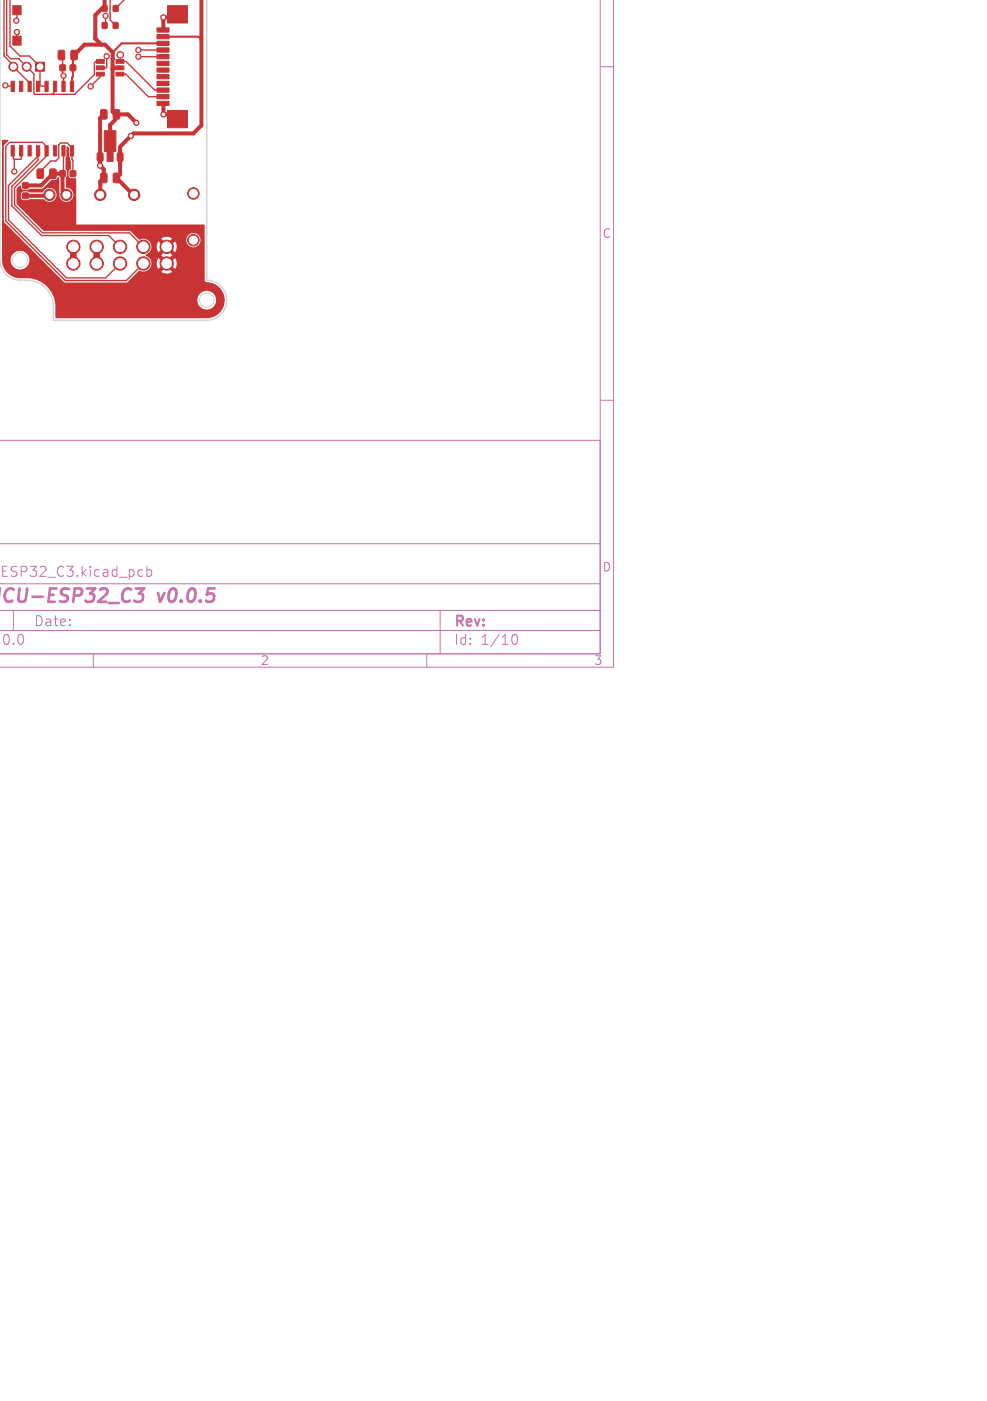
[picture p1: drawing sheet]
<svg xmlns="http://www.w3.org/2000/svg" width="148mm" height="210mm" viewBox="0 0 148 210" stroke-linecap="round" stroke-linejoin="round" font-family="sans-serif">
<defs><g id="words">
<g font-size="2.8" fill="#c872ab">
<text x=".7" y="90.9">CU-ESP32_C3</text>
<text x="24.6" y="90.9">v0.0.5</text>
</g>
<g font-size="2.1" fill="#c872ab">
<text x=".2" y="86.7">SP32_C3.kicad_pcb</text>
<text x="5" y="94.1">Date:</text>
<text x="68" y="94.3">Rev:</text>
<text x="-.5" y="96.9">.0.0</text>
<text x="68" y="96.9">Id:</text>
<text x="72.1" y="96.9">1/10</text>
</g>
<g font-size="1.8" fill="#c872ab">
<text x="90.3" y="35.9">C</text>
<text x="90.3" y="85.9">D</text>
<text x="39" y="99.9">2</text>
<text x="89" y="99.9">3</text>
</g>
</g></defs>
<g fill="none" stroke="#c872ab" stroke-width=".15">
<path d="M90 0v98h-90h90v-32h-90.1M92 0v100h-92M90 10h2M90 60h2M-.1 94.5h90.1M-.1 91.5h90.1M-.1 87.5h90.1M-.1 81.5h90.1M2 91.5v3M14 98v2M19.5 85.4h.3l.3 .3-.1 .6-.2 .1h-.3M21.4 85.5l-.4-.1-.3 .3v.4l.1 .2h.6"/>
<path d="M22 85.5l.5-.1 .2 .3v.4l-.1 .2h-.6M22 84.9v1.5M64 98v2M66 91.5v6.5M76.7 95.7a.55 .55 0 0 1 .4-.6h.1a.94 .94 0 0 1 0 1.5h-.1a.55 .55 0 0 1-.4-.6"/>
</g>
<path d="M-.1 88.3v.2M20.4 88.2h1.2l-.8 .8h.3l.3 .2v.6l-.4 .4h-.6M23.7 88.9l.3 1.3" fill="none" stroke="#c872ab" stroke-width=".4"/>
<g fill="#c83434" stroke="#c83434" stroke-width=".15">
<path d="M10.6 9.8h.7v.8h-.7z"/>
<path d="M9 9.8h.8v.8h-.8z"/>
<path d="M14.6 23l.6-.1 .2 .1 .1 1-.2 .2h-.5l-.2-.1z"/>
<path d="M15.6 19.6h1.8v3.1h-.4v1.5h-.9v-1.5h-.5z"/>
<path d="M17.6 23l.6-.1 .2 .1 .1 1-.2 .2h-.5l-.2-.1z"/>
<path d="M17 26l.7-.1 .2 .2 .1 1-.2 .3h-.6l-.2-.2z"/>
<path d="M15.1 26l.7-.1 .2 .2 .1 1-.2 .3h-.6l-.2-.2z"/>
<path d="M10.6 12.2h.4v1.5h-.4z"/>
<path d="M9.3 12.2h.5v1.5h-.5z"/>
<path d="M8 12.2h.5v1.5h-.5z"/>
<path d="M6.7 12.2h.5v1.5h-.5z"/>
<path d="M5.5 12.2h.5v1.5h-.5z"/>
<path d="M4.2 12.2h.5v1.5h-.5z"/>
<path d="M2.9 12.2h.5v1.5h-.5z"/>
<path d="M1.7 12.2h.4v1.5h-.4z"/>
<path d="M1.7 21.8h.4v1.6h-.4z"/>
<path d="M2.9 21.8h.5v1.6h-.5z"/>
<path d="M4.2 21.8h.5v1.6h-.5z"/>
<path d="M5.5 21.8h.5v1.6h-.5z"/>
<path d="M6.7 21.8h.5v1.6h-.5z"/>
<path d="M8 21.8h.5v1.6h-.5z"/>
<path d="M9.3 21.8h.5v1.6h-.5z"/>
<path d="M10.6 21.8h.4v1.6h-.4z"/>
<path d="M23.5 15.2h1.8v.6h-1.8z"/>
<path d="M23.5 14.2h1.8v.6h-1.8z"/>
<path d="M23.5 13.2h1.8v.6h-1.8z"/>
<path d="M23.5 12.2h1.8v.6h-1.8z"/>
<path d="M23.5 11.2h1.8v.6h-1.8z"/>
<path d="M23.5 10.2h1.8v.6h-1.8z"/>
<path d="M23.5 9.2h1.8v.6h-1.8z"/>
<path d="M23.5 8.2h1.8v.6h-1.8z"/>
<path d="M23.5 7.2h1.8v.6h-1.8z"/>
<path d="M23.5 6.2h1.8v.6h-1.8z"/>
<path d="M23.5 5.2h1.8v.6h-1.8z"/>
<path d="M23.5 4.2h1.8v.6h-1.8z"/>
<path d="M25.1 16.6h3v2.5h-3z"/>
<path d="M25.1 .9h3v2.5h-3z"/>
<path d="M5.6 25.4l.7-.1 .2 .2v1l-.1 .2-.6 .1-.2-.2z"/>
<path d="M7.5 25.4l.7-.1 .2 .2v1l-.1 .2-.6 .1-.2-.2z"/>
<path d="M14.5 8.9h1.1v.6h-1.1z"/>
<path d="M14.5 9.9h1.1v.5h-1.1z"/>
<path d="M14.5 10.8h1.1v.6h-1.1z"/>
<path d="M17.4 10.8h1.2v.6h-1.2z"/>
<path d="M17.4 9.9h1.2v.5h-1.2z"/>
<path d="M17.4 8.9h1.2v.6h-1.2z"/>
<path d="M10.6 25.6h.7v.8h-.7z"/>
<path d="M9 25.6h.8v.8h-.8z"/>
<path d="M10.7 7.6l.7-.1 .2 .2v1l-.1 .3h-.6l-.3-.2z"/>
<path d="M8.8 7.6l.7-.1 .2 .2v1l-.1 .3h-.6l-.3-.2z"/>
<path d="M15.3 .9h.7v.8h-.7z"/>
<path d="M17 .9h.7v.8h-.7z"/>
<path d="M17 16.5l.7-.1 .2 .2 .1 1-.2 .3h-.6l-.2-.2z"/>
<path d="M15.1 16.5l.7-.1 .2 .2 .1 1-.2 .3h-.6l-.2-.2z"/>
<path d="M1.9 5.4h1.3v1.4h-1.3z"/>
<path d="M1.9 .9h1.3v1.3h-1.3z"/>
<path d="M15.3 3.4h.7v.8h-.7z"/>
<path d="M17 3.4h.7v.8h-.7z"/>
<path d="M5.3 9.3h1.4v1.4h-1.4z"/>
<path d="M3.4 29h.8v.7h-.8z"/>
<path d="M3.4 27.4h.8v.8h-.8z"/>
<circle cx="11" cy="37" r="1"/>
<circle cx="14.5" cy="37" r="1"/>
<circle cx="18" cy="37" r="1"/>
<circle cx="21.5" cy="37" r="1"/>
<circle cx="25" cy="37" r="1"/>
<circle cx="11" cy="39.5" r="1"/>
<circle cx="14.5" cy="39.5" r="1"/>
<circle cx="18" cy="39.5" r="1"/>
<circle cx="21.5" cy="39.5" r="1"/>
<circle cx="25" cy="39.5" r="1"/>
<circle cx="29" cy="36" r=".86"/>
<circle cx="7.4" cy="29.2" r=".85"/>
<circle cx="10" cy="29.2" r=".85"/>
<circle cx="15" cy="29.2" r=".85"/>
<circle cx="20.1" cy="29.2" r=".85"/>
<circle cx="4" cy="10" r=".67"/>
<circle cx="2" cy="10" r=".67"/>
<circle cx="29" cy="29" r=".86"/>
<circle cx="20.7" cy="8.5" r=".4"/>
<circle cx="20.7" cy="7.5" r=".4"/>
<circle cx="24.5" cy="2.6" r=".4"/>
<circle cx=".8" cy="12.8" r=".4"/>
<circle cx="2.5" cy="4.8" r=".4"/>
<circle cx="15" cy="24.8" r=".4"/>
<circle cx="9.5" cy="11.4" r=".4"/>
<circle cx="16" cy="8.4" r=".4"/>
<circle cx="24.5" cy="17.2" r=".4"/>
<circle cx="20.4" cy="18.4" r=".4"/>
<circle cx="13.6" cy="13" r=".4"/>
<circle cx="2.1" cy="25.7" r=".4"/>
<circle cx="15.8" cy="2.4" r=".4"/>
<circle cx="2.4" cy="3.1" r=".4"/>
<circle cx="19.6" cy="20.4" r=".4"/>
<circle cx="18" cy="8.2" r=".5"/>
</g>
<g fill="none" stroke="#c83434" stroke-width=".2">
<path d="M.6 -.1v8.5l1.8 1.8M1 -.1v8.3l.6 .6h1.2l2.3 2.3v2.9l.1 .1h6l2.9-2.9v-1.7l.3-.3h.6M1.5 0v6.9l1.5 1.5h1.4l1.6 1.6v2.7l-.3 .3M16.5 0v3l.8 .8M18.7 -.1l-1.4 1.4M.8 12.8l.1 .1h1M1.9 9.7h.1M2 10l2.4 2.4v.6M2.5 1.5v1.5l-.1 .1M2.5 4.8v1.3M5.7 12.9h1.3M5.7 12.9h.1"/>
<path d="M7 12.9h.1M7.8 14.1h.1M8.3 12.9v.8l-.5 .4M9.4 7.6v3.6l.1 .2v1.5M15 11.1v.4l-1.4 1.5M15.7 17.1v.2M15.8 2.4v1.3l-.1 .1M16 8.4v1.7l-1 .1M18 9.2h.9l4.3 4.3h1.2M18 11.1h.9l3.4 3.4h2.1M20.8 8.5h3.6M20.8 7.5h3.6"/>
<path d="M24.4 8.5h.1M24.4 5.5l-.2 .2M24.5 2.6l-.1 .1M1.9 22.7l.1 .1v.9l.1 .2M2.1 23.9v1.8M3.2 22.7v1.1l-.1 .1h-1M5.7 22.7v1.3l-3.9 3.9v3l4.4 4.4h10.1l1.7 1.7M5.7 23.4l-4.4 4.4v5.2l8.7 8.7h5.8l2.2-2.2M6 25.9v-.2l1.6-1.6h.8l.4-.4v-2l.3-.3h1l.7 .8 .1 3.8M9.5 22.7v3.2l-.1 .1M15.6 28.7l-.6 .5M21.5 37l-2.1-2.1h-13l-4.2-4.2v-2.6l4.8-4.8v-1.3l-.7-.7h-4.8l-.6 .6v11.2l8.9 9h9.1l2.6-2.6"/>
</g>
<path d="M15.7 -.1v1.4h-.4l-1 1v3.5l.9 .9M30.2 -.1v18.9l-1.2 1.2h-9l-2 2v4.1l-.5 .6 2.5 2.5h.1M11.1 8.3l1.6-1.6h3l1.2 1.1v8.9l.4 .4v.9l-.8 .7v4.8M15.6 17.1l-.6 .6v7.1l.6 .6v1.3l-.6 .5v2M17.5 17.1h1.7l1.2 1.3M18 10.2h-.9l-.2 .1M24.4 15.5l.1 1.7h1.4l.7 .7M26.6 2.2l-.4 .4h-1.7l-.1 1.9M3.8 27.8h2.4l1.7-1.8h1.5v2.6l.6 .6M7.4 29.2l-.1 .2h-3.5" fill="none" stroke="#c83434" stroke-width=".6"/>
<path d="M10.9 7.6v3.9l-.1 .1v1.3M17 16.9l.3 .2M18 8.1v.1M24.4 6.5h-6.2l-1.3 1.3M24.4 5.5h5.4l.2 .3M7.4 29.2l-.1 .2M16.5 23.5h.1M17.5 26.7h.1M18 23.5v.4M19.6 20.4h.1" fill="none" stroke="#c83434" stroke-width=".3"/>
<path d="M11 37v2.5M14.5 37v2.5" fill="none" stroke="#c83434" stroke-width="1"/>
<path d="M.3 21h.8l.1 .1-.6 .8v11.3l9 9.1 9.4 .1 1.9-1.8a1.25 1.25 0 0 0 1.7-.7 1.25 1.25 0 0 0-.8-1.6v-.1a1.39 1.39 0 0 0 .9-1.3h.8v.5l.2 .4 .6-.6 .5 .5-.6 .6 .6 .5-.5 .5-.6-.6a1.49 1.49 0 0 0 0 1.6l.6-.6 .5 .5-.6 .6a1.49 1.49 0 0 0 1.6 0l-.6-.6 .5-.5 .6 .6a1.49 1.49 0 0 0 0-1.6l-.6 .6-.5-.5 .6-.5-.6-.6 .5-.5 .6 .6a1.49 1.49 0 0 0 0-1.6l-.6 .6-.5-.5 .3-.2h2.4a1.07 1.07 0 0 0 1.7 .8 1.07 1.07 0 0 0 0-1.8 1.07 1.07 0 0 0-1.7 .8v.2h-2.4l.3-.4a1.49 1.49 0 0 0-1.6 0l.6 .6-.5 .5-.6-.6-.2 .7h-.8a1.29 1.29 0 0 0-1.9-1l-1.4-1.3h-12.9l-4-4v-1.5h.6l.1 .6 .2 .3h.7l.3-.1h2.2a1.06 1.06 0 0 0 1.6 0 1.06 1.06 0 0 0-.2-1.6 1.06 1.06 0 0 0-1.6 .5h-2l-.2-.1h-.7l-.2 .1-.2 .3h-.6v-.8l.4-.5h.2a.52 .52 0 0 0 .4 .7l.7-.1 .2-.1h2l1.3-1.3 .7-.1 .4-.4 .1 .2v2.1a1.09 1.09 0 0 0 .8 1.4 1.09 1.09 0 0 0 1.3-.9 1.09 1.09 0 0 0-1.1-1.2v-1.4l.1-.3v-.6l-.2-.5v-1.7l.2-.2v-1.3l.1-.2 .3 .3v1.2l.2 .8v1.1l-.3 .4v.7l.3 .3h.8v.1v6.9h19.2l.1 8.3 .2 .3 .9 .1a2.7 2.7 0 0 1 1.9 3 2.7 2.7 0 0 1-2.7 2.3h-22.6l-.1-.1v-1.8l-.1-.9h21.4a1.4 1.4 0 0 0 1.9 1.4 1.4 1.4 0 0 0 .4-2.4 1.4 1.4 0 0 0-2.3 .8v.2h-21.4a4.3 4.3 0 0 0-4-3.2h-1.2a2.7 2.7 0 0 1-2.7-2.8h1.3v.2a1.4 1.4 0 0 0 2.1 1.1 1.4 1.4 0 0 0 0-2.4 1.4 1.4 0 0 0-2.1 1.1h-1.3z" fill="#c83434"/>
<g fill="#fff" stroke="#fff" stroke-width=".15">
<circle cx="20.7" cy="8.5" r=".2"/>
<circle cx="20.7" cy="7.5" r=".2"/>
<circle cx="24.5" cy="2.6" r=".2"/>
<circle cx=".8" cy="12.8" r=".2"/>
<circle cx="2.5" cy="4.8" r=".2"/>
<circle cx="15" cy="24.8" r=".2"/>
<circle cx="9.5" cy="11.4" r=".2"/>
<circle cx="16" cy="8.4" r=".2"/>
<circle cx="24.5" cy="17.2" r=".2"/>
<circle cx="20.4" cy="18.4" r=".2"/>
<circle cx="13.6" cy="13" r=".2"/>
<circle cx="2.1" cy="25.7" r=".2"/>
<circle cx="15.8" cy="2.4" r=".2"/>
<circle cx="2.4" cy="3.1" r=".2"/>
<circle cx="19.6" cy="20.4" r=".2"/>
<circle cx="18" cy="8.2" r=".3"/>
<circle cx="11" cy="37" r=".7"/>
<circle cx="14.5" cy="37" r=".7"/>
<circle cx="18" cy="37" r=".7"/>
<circle cx="21.5" cy="37" r=".7"/>
<circle cx="25" cy="37" r=".7"/>
<circle cx="11" cy="39.5" r=".7"/>
<circle cx="14.5" cy="39.5" r=".7"/>
<circle cx="18" cy="39.5" r=".7"/>
<circle cx="21.5" cy="39.5" r=".7"/>
<circle cx="25" cy="39.5" r=".7"/>
<circle cx="29" cy="36" r=".57"/>
<circle cx="7.4" cy="29.2" r=".5"/>
<circle cx="10" cy="29.2" r=".5"/>
<circle cx="15" cy="29.2" r=".5"/>
<circle cx="20.1" cy="29.2" r=".5"/>
<circle cx="6" cy="10" r=".4"/>
<circle cx="4" cy="10" r=".4"/>
<circle cx="2" cy="10" r=".4"/>
<circle cx="29" cy="29" r=".58"/>
</g>
<path d="M0 0v39a3 3 0 0 0 3 3 4.3 4.3 0 0 1 4.3 1.7l.5 .9 .1 .7 .1 2.7h23a3 3 0 0 0 3-3 3 3 0 0 0-3-3v-42" fill="none" stroke="#d0d2cd" stroke-width=".2"/>
<g fill="none" stroke="#d0d2cd" stroke-width=".15">
<circle cx="3" cy="39" r="1.1"/>
<circle cx="31" cy="45" r="1.1"/>
</g>
<g fill="#d0d2cd" stroke="#d0d2cd" stroke-width=".15">
<circle cx="11" cy="37" r=".7"/>
<circle cx="14.5" cy="37" r=".7"/>
<circle cx="18" cy="37" r=".7"/>
<circle cx="21.5" cy="37" r=".7"/>
<circle cx="25" cy="37" r=".7"/>
<circle cx="11" cy="39.5" r=".7"/>
<circle cx="14.5" cy="39.5" r=".7"/>
<circle cx="18" cy="39.5" r=".7"/>
<circle cx="21.5" cy="39.5" r=".7"/>
<circle cx="25" cy="39.5" r=".7"/>
<circle cx="29" cy="36" r=".57"/>
<circle cx="7.4" cy="29.2" r=".5"/>
<circle cx="10" cy="29.2" r=".5"/>
<circle cx="15" cy="29.2" r=".5"/>
<circle cx="20.1" cy="29.2" r=".5"/>
<circle cx="6" cy="10" r=".4"/>
<circle cx="4" cy="10" r=".4"/>
<circle cx="2" cy="10" r=".4"/>
<circle cx="29" cy="29" r=".58"/>
</g>
<use href="#words"/>
</svg>
